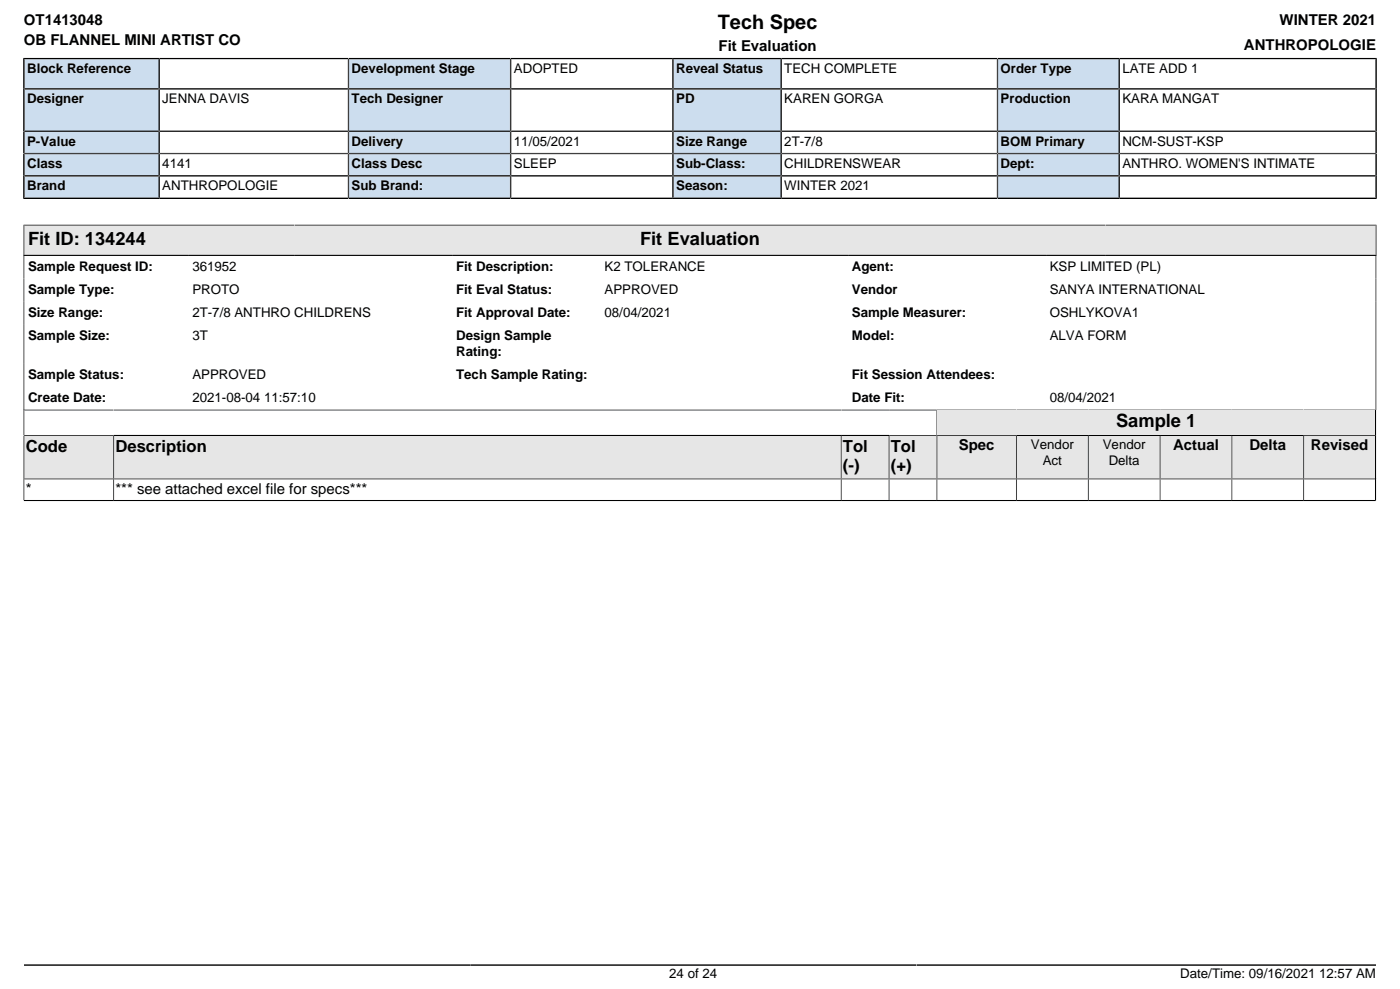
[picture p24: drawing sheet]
<svg xmlns="http://www.w3.org/2000/svg" width="297mm" height="210mm" viewBox="0 0 297 210" stroke-linecap="round" stroke-linejoin="round" font-family="sans-serif">
<defs><g id="words">
<text font-size="4.2" x="152.4" y="6.2">Tech Spec</text>
<g font-size="3.9">
<text x="6" y="51.9">Fit ID: 134244</text>
<text x="135.9" y="51.9">Fit Evaluation</text>
<text x="236.9" y="90.7">Sample 1</text>
</g>
<g font-size="3.5">
<text x="5.5" y="95.8">Code</text>
<text x="24.5" y="95.8">Description</text>
<text x="178.9" y="95.8">Tol</text>
<text x="189.1" y="95.8">Tol</text>
<text x="178.9" y="100">(-)</text>
<text x="189.1" y="100">(+)</text>
</g>
<g font-size="3.2">
<text x="5.1" y="5.3">OT1413048</text>
<text x="271.6" y="5.3">WINTER 2021</text>
<text x="5.1" y="9.6">OB FLANNEL MINI ARTIST CO</text>
<text x="152.5" y="10.8">Fit Evaluation</text>
<text x="264.1" y="10.6">ANTHROPOLOGIE</text>
<text x="203.5" y="95.5">Spec</text>
<text x="249" y="95.5">Actual</text>
<text x="265.2" y="95.5">Delta</text>
<text x="278.3" y="95.5">Revised</text>
<text x="5.5" y="104.7">*</text>
<text x="24.5" y="104.7">*** see attached excel file for specs***</text>
</g>
<g font-size="2.8">
<text x="5.8" y="15.5">Block Reference</text>
<text x="74.6" y="15.5">Development Stage</text>
<text x="109.1" y="15.5">ADOPTED</text>
<text x="143.5" y="15.5">Reveal Status</text>
<text x="166.5" y="15.5">TECH COMPLETE</text>
<text x="212.4" y="15.5">Order Type</text>
<text x="238.2" y="15.5">LATE ADD 1</text>
<text x="5.8" y="22">Designer</text>
<text x="34.5" y="22">JENNA DAVIS</text>
<text x="74.6" y="22">Tech Designer</text>
<text x="143.5" y="22">PD</text>
<text x="166.5" y="22">KAREN GORGA</text>
<text x="212.4" y="22">Production</text>
<text x="238.2" y="22">KARA MANGAT</text>
<text x="5.8" y="30.9">P-Value</text>
<text x="5.8" y="35.7">Class</text>
<text x="34.5" y="35.7">4141</text>
<text x="74.6" y="30.9">Delivery</text>
<text x="74.6" y="35.7">Class Desc</text>
<text x="109.1" y="30.9">11/05/2021</text>
<text x="109.1" y="35.7">SLEEP</text>
<text x="143.5" y="30.9">Size Range</text>
<text x="143.5" y="35.7">Sub-Class:</text>
<text x="166.5" y="30.9">2T-7/8</text>
<text x="166.5" y="35.7">CHILDRENSWEAR</text>
<text x="212.4" y="30.9">BOM Primary</text>
<text x="212.4" y="35.7">Dept:</text>
<text x="238.2" y="30.9">NCM-SUST-KSP</text>
<text x="238.2" y="35.7">ANTHRO. WOMEN'S INTIMATE</text>
<text x="5.8" y="40.4">Brand</text>
<text x="34.5" y="40.4">ANTHROPOLOGIE</text>
<text x="74.6" y="40.4">Sub Brand:</text>
<text x="143.5" y="40.4">Season:</text>
<text x="166.5" y="40.4">WINTER 2021</text>
<text x="6" y="57.4">Sample Request ID:</text>
<text x="40.8" y="57.4">361952</text>
<text x="96.8" y="57.4">Fit Description:</text>
<text x="128.3" y="57.4">K2 TOLERANCE</text>
<text x="180.8" y="57.4">Agent:</text>
<text x="222.8" y="57.4">KSP LIMITED (PL)</text>
<text x="6" y="62.3">Sample Type:</text>
<text x="40.8" y="62.3">PROTO</text>
<text x="96.8" y="62.3">Fit Eval Status:</text>
<text x="128.3" y="62.3">APPROVED</text>
<text x="180.8" y="62.3">Vendor</text>
<text x="222.8" y="62.3">SANYA INTERNATIONAL</text>
<text x="6" y="67.2">Size Range:</text>
<text x="40.8" y="67.2">2T-7/8 ANTHRO CHILDRENS</text>
<text x="96.8" y="67.2">Fit Approval Date:</text>
<text x="128.3" y="67.2">08/04/2021</text>
<text x="180.8" y="67.2">Sample Measurer:</text>
<text x="222.8" y="67.2">OSHLYKOVA1</text>
<text x="6" y="72.1">Sample Size:</text>
<text x="40.8" y="72.1">3T</text>
<text x="96.8" y="72.1">Design Sample</text>
<text x="96.8" y="75.5">Rating:</text>
<text x="180.8" y="72.1">Model:</text>
<text x="222.8" y="72.1">ALVA FORM</text>
<text x="6" y="80.4">Sample Status:</text>
<text x="40.8" y="80.4">APPROVED</text>
<text x="96.8" y="80.4">Tech Sample Rating:</text>
<text x="180.8" y="80.4">Fit Session Attendees:</text>
<text x="6" y="85.3">Create Date:</text>
<text x="40.8" y="85.3">2021-08-04 11:57:10</text>
<text x="180.8" y="85.3">Date Fit:</text>
<text x="222.8" y="85.3">08/04/2021</text>
<text x="218.8" y="95.2">Vendor</text>
<text x="234.1" y="95.2">Vendor</text>
<text x="221.4" y="98.6">Act</text>
<text x="235.3" y="98.6">Delta</text>
<text x="142.1" y="207.6">24 of 24</text>
<text x="250.5" y="207.6">Date/Time: 09/16/2021 12:57 AM</text>
</g>
</g></defs>
<path d="M5.3 12.6h28.3v6.1h-28.3z" fill="#cde"/>
<path d="M5.1 12.3v6.6h68.9v-6.5h-69.1M33.8 12.4v6.5" fill="none" stroke="#000" stroke-width=".35"/>
<path d="M74.1 12.6h34.1v6.1h-34.1z" fill="#cde"/>
<path d="M74 12.4h68.8v6.5h-68.8zM108.4 12.4v6.5" fill="none" stroke="#000" stroke-width=".35"/>
<path d="M143 12.6h22.6v6.1h-22.6z" fill="#cde"/>
<path d="M142.8 12.4h68.9v6.5h-68.9zM165.8 12.4v6.5" fill="none" stroke="#000" stroke-width=".35"/>
<path d="M211.9 12.6h25.5v6.1h-25.5z" fill="#cde"/>
<path d="M237.6 12.4v6.5M292.1 12.3v6.6h-80.4v-6.5h80.6" fill="none" stroke="#000" stroke-width=".35"/>
<path d="M5.3 19h28.3v8.7h-28.3z" fill="#cde"/>
<path d="M5.1 18.9h68.9v8.9h-68.9zM33.8 18.9v8.9" fill="none" stroke="#000" stroke-width=".35"/>
<path d="M74.1 19h34.1v8.7h-34.1z" fill="#cde"/>
<path d="M74 18.9h68.8v8.9h-68.8zM108.4 18.9v8.9" fill="none" stroke="#000" stroke-width=".35"/>
<path d="M143 19h22.6v8.7h-22.6z" fill="#cde"/>
<path d="M142.8 18.9h68.9v8.9h-68.9zM165.8 18.9v8.9" fill="none" stroke="#000" stroke-width=".35"/>
<path d="M211.9 19h25.5v8.7h-25.5z" fill="#cde"/>
<path d="M211.7 18.9h80.4v8.9h-80.4zM237.6 18.9v8.9" fill="none" stroke="#000" stroke-width=".35"/>
<path d="M5.3 28h28.3v4.4h-28.3z" fill="#cde"/>
<path d="M5.1 27.8h68.9v4.8h-68.9zM33.8 27.8v4.8" fill="none" stroke="#000" stroke-width=".35"/>
<path d="M74.1 28h34.1v4.4h-34.1z" fill="#cde"/>
<path d="M74 27.8h68.8v4.8h-68.8zM108.4 27.8v4.8" fill="none" stroke="#000" stroke-width=".35"/>
<path d="M143 28h22.6v4.4h-22.6z" fill="#cde"/>
<path d="M142.8 27.8h68.9v4.8h-68.9zM165.8 27.8v4.8" fill="none" stroke="#000" stroke-width=".35"/>
<path d="M211.9 28h25.5v4.4h-25.5z" fill="#cde"/>
<path d="M211.7 27.8h80.4v4.8h-80.4zM237.6 27.8v4.8" fill="none" stroke="#000" stroke-width=".35"/>
<path d="M5.3 32.8h28.3v4.3h-28.3z" fill="#cde"/>
<path d="M5.1 32.6h68.9v4.7h-68.9zM33.8 32.6v4.7" fill="none" stroke="#000" stroke-width=".35"/>
<path d="M74.1 32.8h34.1v4.3h-34.1z" fill="#cde"/>
<path d="M74 32.6h68.8v4.7h-68.8zM108.4 32.6v4.7" fill="none" stroke="#000" stroke-width=".35"/>
<path d="M143 32.8h22.6v4.3h-22.6z" fill="#cde"/>
<path d="M142.8 32.6h68.9v4.7h-68.9zM165.8 32.6v4.7" fill="none" stroke="#000" stroke-width=".35"/>
<path d="M211.9 32.8h25.5v4.3h-25.5z" fill="#cde"/>
<path d="M211.7 32.6h80.4v4.7h-80.4zM237.6 32.6v4.7" fill="none" stroke="#000" stroke-width=".35"/>
<path d="M5.3 37.5h28.3v4.4h-28.3z" fill="#cde"/>
<path d="M33.8 37.3v4.8M4.9 42.1h69.1v-4.8h-68.9v4.9" fill="none" stroke="#000" stroke-width=".35"/>
<path d="M74.1 37.5h34.1v4.4h-34.1z" fill="#cde"/>
<path d="M74 37.3h68.8v4.8h-68.8zM108.4 37.3v4.8" fill="none" stroke="#000" stroke-width=".35"/>
<path d="M143 37.5h22.6v4.4h-22.6z" fill="#cde"/>
<path d="M142.8 37.3h68.9v4.8h-68.9zM165.8 37.3v4.8" fill="none" stroke="#000" stroke-width=".35"/>
<path d="M211.9 37.5h25.5v4.4h-25.5z" fill="#cde"/>
<path d="M237.6 37.3v4.8M292.3 42.1h-80.6v-4.8h80.4v4.9" fill="none" stroke="#000" stroke-width=".35"/>
<path d="M5.2 47.9h57.3v6.1h-57.3z" fill="#e6e6e6"/>
<path d="M5 54.2h57.5M5 47.8h57.5M5.1 47.6v6.7" fill="none" stroke="#000" stroke-width=".25"/>
<path d="M62.5 47.9h172.2v6.1h-172.2z" fill="#e6e6e6"/>
<path d="M62.5 47.8h172.2M62.5 54.2h172.2" fill="none" stroke="#000" stroke-width=".25"/>
<path d="M234.7 47.9h57.3v6.1h-57.3z" fill="#e6e6e6"/>
<path d="M5.1 54v38.4h286.9v-5.4h-287M234.7 47.8h57.5M292.1 47.6v39.4M292.2 54.2h-287.2M198.9 87v5.4" fill="none" stroke="#000" stroke-width=".25"/>
<path d="M199 87.1h92.8v5.2h-92.8z" fill="#e6e6e6"/>
<path d="M292 87v5.4" fill="none" stroke="#000" stroke-width=".25"/>
<path d="M5.2 92.5h18.8v9h-18.8z" fill="#e6e6e6"/>
<path d="M5.1 92.4h19v9.2h-19z" fill="none" stroke="#000" stroke-width=".25"/>
<path d="M24.3 92.5h154.1v9h-154.1z" fill="#e6e6e6"/>
<path d="M24.1 92.4h154.5v9.2h-154.5z" fill="none" stroke="#000" stroke-width=".25"/>
<path d="M178.7 92.5h9.9v9h-9.9z" fill="#e6e6e6"/>
<path d="M178.6 92.4h10.1v9.2h-10.1z" fill="none" stroke="#000" stroke-width=".25"/>
<path d="M188.8 92.5h10v9h-10z" fill="#e6e6e6"/>
<path d="M188.7 92.4h10.2v9.2h-10.2z" fill="none" stroke="#000" stroke-width=".25"/>
<path d="M199 92.5h16.6v9h-16.6z" fill="#e6e6e6"/>
<path d="M198.9 92.4h16.9v9.2h-16.9z" fill="none" stroke="#000" stroke-width=".25"/>
<path d="M215.9 92.5h15v9h-15z" fill="#e6e6e6"/>
<path d="M215.8 92.4h15.2v9.2h-15.2z" fill="none" stroke="#000" stroke-width=".25"/>
<path d="M231.1 92.5h15v9h-15z" fill="#e6e6e6"/>
<path d="M231 92.4h15.3v9.2h-15.3z" fill="none" stroke="#000" stroke-width=".25"/>
<path d="M246.4 92.5h15v9h-15z" fill="#e6e6e6"/>
<path d="M246.3 92.4h15.2v9.2h-15.2z" fill="none" stroke="#000" stroke-width=".25"/>
<path d="M261.6 92.5h15v9h-15z" fill="#e6e6e6"/>
<path d="M261.5 92.4h15.2v9.2h-15.2z" fill="none" stroke="#000" stroke-width=".25"/>
<path d="M276.9 92.5h14.9v9h-14.9z" fill="#e6e6e6"/>
<path d="M24.1 101.6v4.6M178.6 101.6v4.6M188.7 101.6v4.6M198.9 101.6v4.6M215.8 101.6v4.6M231 101.6v4.6M246.3 101.6v4.6M261.5 101.6v4.6M292 101.6h.1M292 101.6h-286.9v4.6h286.9v-13.8h-15.3v13.8" fill="none" stroke="#000" stroke-width=".25"/>
<path d="M5.1 204.7h287" fill="none" stroke="#000" stroke-width=".35"/>
<use href="#words"/>
</svg>
